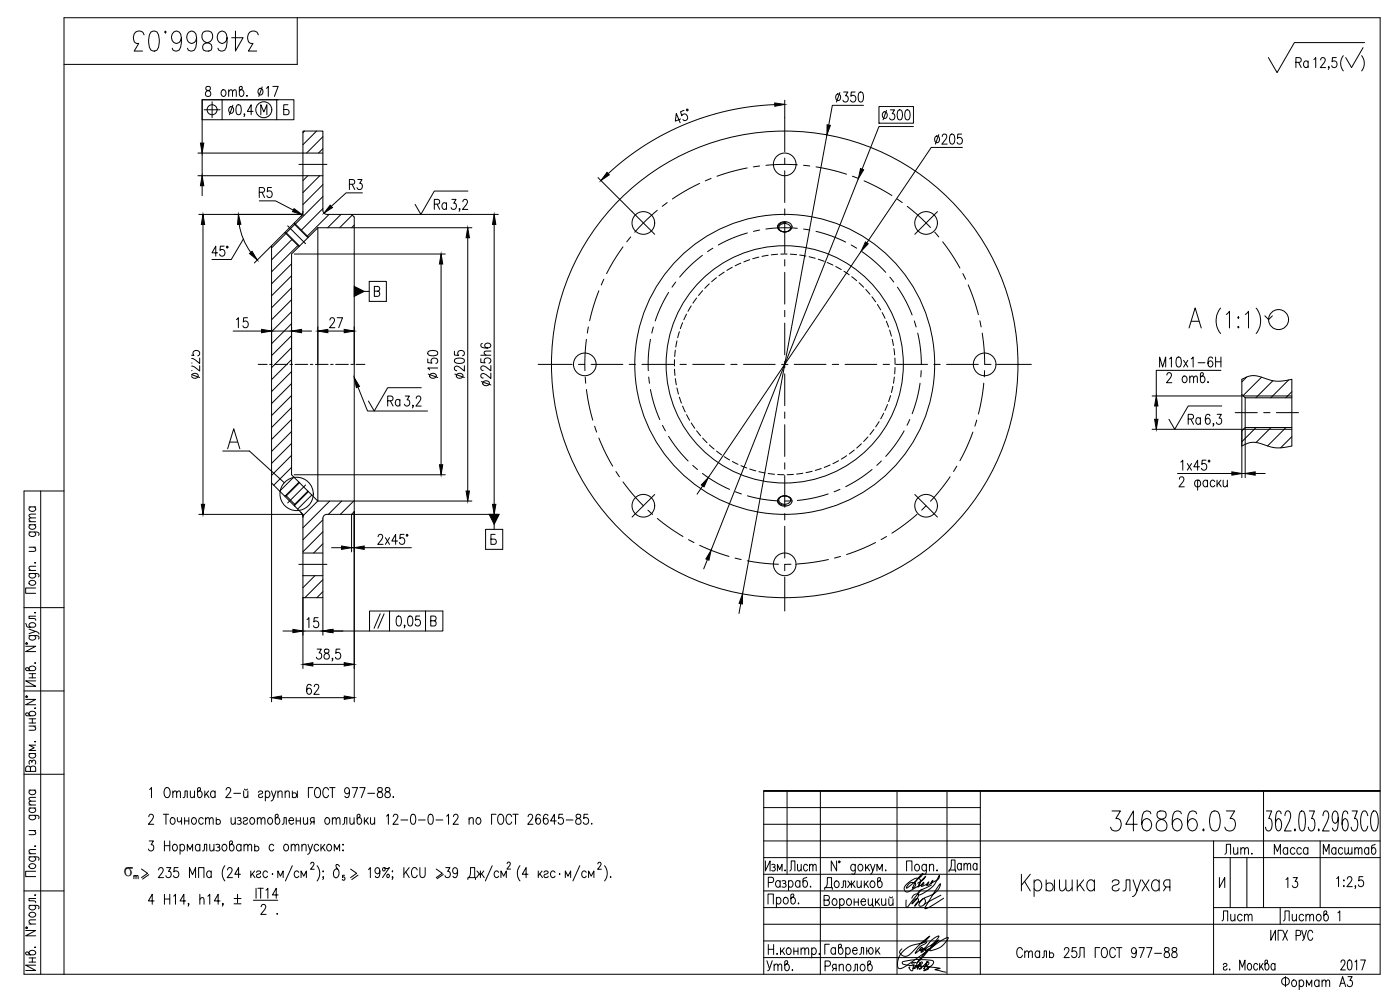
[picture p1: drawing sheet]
<svg xmlns="http://www.w3.org/2000/svg" width="420mm" height="297mm" viewBox="0 0 420 297" stroke-linecap="round" stroke-linejoin="round" font-family="sans-serif">
<defs><g id="words">
<g font-size="10.1">
<text x="39.2" y="16.6">346866.03</text>
<text x="332.3" y="250.5">346866.03</text>
</g>
<text font-size="8.4" x="401.5" y="22.6">( )</text>
<text font-size="7.1" x="284" y="262.8">Дата</text>
<g font-size="6.6">
<text x="388.1" y="21.5">Ra</text>
<text x="60.7" y="30.3">8 отв. 17</text>
<text x="129.5" y="64.2">Ra</text>
<text x="347.1" y="111.5">M10x1-6H</text>
<text x="132.6" y="114.7" transform="rotate(-90 132.6 114.7)">150</text>
<text x="140.8" y="114.7" transform="rotate(-90 140.8 114.7)">205</text>
<text x="349.2" y="116.1">2 отв.</text>
<text x="115.4" y="123.1">Ra</text>
<text x="365.8" y="277.6">Лист</text>
<text x="384.2" y="277.6">Листов</text>
<text x="304.1" y="288.6">Сталь 25Л ГОСТ 977-88</text>
</g>
<g font-size="6.2">
<text x="62.8" y="78">45°</text>
<text x="70.2" y="99.5">15</text>
<text x="98.1" y="99.5">27</text>
<text x="148.5" y="117.1" transform="rotate(-90 148.5 117.1)">225h6</text>
<text x="355.6" y="128.4">Ra</text>
<text x="91.4" y="189.4">15</text>
<text x="91" y="209.5">62</text>
<text x="366.5" y="257.5">Лит.</text>
<text x="381.7" y="257.5">Масса</text>
<text x="396.2" y="257.5">Масштаб</text>
<text x="236" y="262.5">Лист</text>
<text x="384.9" y="267.4">13</text>
<text x="77.3" y="275.5">2 .</text>
<text x="229.3" y="292.5">Утв.</text>
<text x="246.6" y="292.5">Ряполов</text>
<text x="401.5" y="292.1">2017</text>
</g>
<text font-size="5.9" x="37.2" y="263">s</text>
<text font-size="5.3" x="61" y="114.7" transform="rotate(-90 61 114.7)">225</text>
<text font-size="4" x="39.2" y="264.9">m</text>
<g font-size="2.6">
<text x="80.8" y="263.5">.</text>
<text x="166.9" y="263.5">.</text>
</g>
</g></defs>
<g fill="none" stroke="#000" stroke-width=".3">
<path d="M89.2 5.3v14h-70M396.3 18l.5-.7h.5l.4 .6-.3 .9-1.2 1.5h1.6M409.5 12.8h-21l-5.2 9-2.6-4.5M60.7 29.9h27.5v6h-27.5zM61.3 32.9h4.8M63.7 30.5v4.8M66.7 29.9v6M69 32.1a.65 .65 0 0 1 1 .3l.1 .7a.82 .82 0 0 1-.9 .9l-.2-.1a1.23 1.23 0 0 1 0-1.8zM69.9 31.6l-1 2.8M71.2 31.6l.5-.2a1.76 1.76 0 0 1 .6 2.5l-.2 .4-.6 .1a1.76 1.76 0 0 1-.6-2.4zM73.4 34.3h-.2h.2l-.2 .7M75.9 33.4h-1.7l1.2-2v3"/>
<path d="M78.3 34.4v-3l.9 2.2 .9-2.2v3M83.1 29.9v6M83.5 29.9h-22.8v13M86.4 31.4h-1.2v3h1a.81 .81 0 0 0 .6-.8 .81 .81 0 0 0-.6-.7h-1M91.4 39.3l-.5 .5M95 39.3l-4.1 4.1M204.3 35.7l-1.6 .6 .3-2.2 1.1 2.7M205.3 33.1l-1.1 .4 .4 1.3a.92 .92 0 0 1 1.2-.4 .92 .92 0 0 1 .5 1.1 .92 .92 0 0 1-1.1 .6l-.2-.2M206.1 32.7l.4 .2-.1 .4-.4-.2zM232.5 31.4a78 78 0 0 0-50 20.7M235.5 30.1v15.4M251.1 28.3a.97 .97 0 0 1 1.3 .7 .97 .97 0 0 1-.7 1.2 1.02 1.02 0 0 1-.9-.7 1.02 1.02 0 0 1 .3-1.2z"/>
<path d="M252.1 27.8l-1.1 2.8M253.2 27.6h1.3l-.7 1.2a.88 .88 0 0 1 .7 1.3 .88 .88 0 0 1-1.5-.1M256.6 27.6h-1.1l-.1 1.3a.92 .92 0 0 1 1.2 .1 .92 .92 0 0 1 0 1.2 .92 .92 0 0 1-1.2 .1l-.1-.3M257.9 27.8l.6-.2a1.77 1.77 0 0 1 .5 2.4l-.2 .5-.6 .1a1.77 1.77 0 0 1-.5-2.4zM259.1 31.6h-9.3l-1.1 5.9M263.8 32h10.3v5h-10.3zM265.1 33.7a.97 .97 0 0 1 1.3 .6 .97 .97 0 0 1-.7 1.2 1.03 1.03 0 0 1-.9-.7 1.03 1.03 0 0 1 .3-1.1zM266.1 33.1l-1.1 2.9M267.2 33h1.2l-.6 1.1a.88 .88 0 0 1 .7 1.4 .88 .88 0 0 1-1.5-.1M269.6 33.1l.6-.1a1.77 1.77 0 0 1 .5 2.4l-.2 .4-.6 .2a1.77 1.77 0 0 1-.5-2.5zM271.9 33.1l.5-.1a1.77 1.77 0 0 1 .6 2.4l-.2 .4-.6 .2a1.77 1.77 0 0 1-.5-2.5zM274.1 38h-10.3l-5.1 12.8"/>
<path d="M59.4 45.9h37.5M59.4 52.7h37.5M60.7 45.9v6.8M60.7 55.7v3M77.8 57.7l1.4-.1 .2-.5-.2-.7-1.4-.1v3M78.6 57.7l.8 1.6M81.5 56.3h-1.2l-.1 1.3a.92 .92 0 0 1 1.3 0 .92 .92 0 0 1 0 1.3 .92 .92 0 0 1-1.3 .1l-.1-.3M89.7 49.3h8.4M92.4 52.7l-1.5 1.5M96 52.7l-5.1 5.1M96.9 41l-4.9 4.9M96.9 44.6l-1.3 1.3"/>
<path d="M96.9 55.4l-6 6M96.9 59l-8.3 8.2M104.9 55.3l1.3-.1 .3-.5-.1-.5-.5-.3h-1v3M105.7 55.3l.8 1.6M107.4 53.9h1.2l-.6 1.1a.89 .89 0 0 1 .7 1.4 .89 .89 0 0 1-1.6-.1M108.8 57.9h-4.9l-4.5 4M140.4 57.3h-10.1l-4 7-1.7-3M179.5 53.3l17 17M210 55l-4.5 2.4-3.7 2.3M213.4 53.5l-1.7 .8M224.3 50.4l-4.1 .9-5 1.6M228 49.8l-1.9 .3"/>
<path d="M235.5 47.4v1.9M235.5 51.2v9.6M239.3 49.5l-5-.2-4.4 .3M241.2 49.6l1.8 .2M244.9 50.1l5.2 1 4 1.2M248.2 40.5l-25.3 137.7M255.8 52.9l1.8 .6M257.6 53.5l-44.2 111.6M259.3 54.3l4.1 1.9 4.3 2.5M269.2 59.7l1.6 1.1M280.8 41a.97 .97 0 0 1 1.3 .6 .97 .97 0 0 1-.7 1.2 1.02 1.02 0 0 1-1-.7 1.02 1.02 0 0 1 .4-1.1zM281.7 40.4l-1 2.8"/>
<path d="M282.8 41l.4-.8h.5l.4 .6-.3 1-1.1 1.4h1.6M285.3 40.4l.6-.2a1.77 1.77 0 0 1 .5 2.5l-.2 .4-.6 .1a1.77 1.77 0 0 1-.5-2.4zM288.6 40.2h-1.1l-.2 1.3a.92 .92 0 0 1 1.3 .1 .92 .92 0 0 1 0 1.3 .92 .92 0 0 1-1.3 .1l-.1-.3M288.8 44.2h-9.3l-19.4 28.7M59.7 64.3h31.2h-20.6M60.9 67.3v84M71.8 67.3a19.4 19.4 0 0 0 3.5 8.4M73 71.7l-3.6 6.2h-5.8M77.8 60.3h4.9l5.3 2.7M81.5 73.7v136.9M85.4 69.9h.5M85.6 69.9l4.1 4.1"/>
<path d="M85.8 70.1l-4.3 4.3M85.9 69.9l4 3.9M86.3 67.8l5.4 5.3M87.5 79.2l-6 6M87.6 71.9l-6.1 6.1M88.3 76.2h45.3M88.4 66.8v.5l-2.5 2.6M88.4 67.3l4 4M88.4 67l4.2 4.2M89.4 73.7l-7.9 7.9M90.3 64.9l-14 14M90.9 63.5l-.2 .8-.4 .6"/>
<path d="M90.9 63.5v-24.2h6v23.8a1.2 1.2 0 0 0 1.2 1.2h7.4l.8 .8v145.5M90.9 63.5v.8l-.6 .6M95.4 68.3l-7.9 7.9v66.2l7.9 7.9M95.4 68.3h46.2M95.4 68.3v82M96.9 62.6l-6.5 6.4M98.7 64.3l-6.5 6.5M102.3 64.3l-4 4M105.5 64.3h44.1M105.7 64.5l-3.8 3.8M106.3 67.5l-.8 .8M132.4 79.2v60.2"/>
<path d="M138 62.7h-.2h.2l-.2 .7M138.9 60.5l.5-.7h.4l.5 .6-.3 1-1.2 1.4h1.6M140.4 71.3v76M148.3 67.3v84M187 74.1l-2.8 4.2-2.1 3.8M189.3 71.1l-1.2 1.5M197.3 63.1l-3.2 2.8-3.6 3.8M200.2 60.8l-1.5 1.1M210.8 76.6a41.2 41.2 0 0 0-6.8 6.5M213.9 74.5l-1.6 1M222.3 78.9l-1.7 .9M224.3 69.9a40.3 40.3 0 0 0-8.7 3.6"/>
<path d="M225 77.9l-1.8 .7M227.7 77.1l-1.8 .5M228 69l-1.9 .4M230.5 76.6l-1.8 .3M233.4 76.3l-1.9 .2M233.6 67.3a2.42 2.42 0 0 1 4.1 .7 2.32 2.32 0 0 1-2.2 1.6 2.32 2.32 0 0 1-2.2-1.6zM234.1 67.6a1.97 1.97 0 0 1 3.2 .7 1.89 1.89 0 0 1-1.8 1.3 1.89 1.89 0 0 1-1.8-1.3zM235.5 62.7v1.9M235.5 66.5v9.5M235.5 77.9v1.9M235.9 66.8a1.71 1.71 0 0 0-2.3 1.8 2.36 2.36 0 0 0 3.7 .2M236.2 76.2h-1.9"/>
<path d="M237.2 76.3l1.9 .1M239.3 68.5a41.5 41.5 0 0 0-9.5 .2M240 76.5l1.9 .3M241.2 68.7l1.8 .3M242.8 77l1.9 .5M244.9 69.4a40.5 40.5 0 0 1 8.9 3.2M245.6 77.8l1.8 .6M248.2 78.8l1.8 .7M250.8 80l1.7 .9M255.5 73.5l1.6 1M258.5 75.3l-45.9 68M258.7 75.5a40.9 40.9 0 0 1 7.1 6.2"/>
<path d="M272.3 61.9l4.1 3.5 2.9 2.9M280.5 69.7l1.2 1.4M281.3 63.5l-6.8 6.8M282.9 72.6l2.7 3.7 2.5 4.1M70 99.3h8.5M81.5 99.3h6M87.5 82.7l-6 6M87.5 86.3l-6 6M87.5 89.9l-6 6M87.5 93.5l-6 6M87.5 97.1l-6 6M90.5 99.3h3"/>
<path d="M109.3 87.4h1.5M110.8 84.4h5.2v6h-5.2zM112.4 87.4h1a.81 .81 0 0 1 .6 .7 .81 .81 0 0 1-.6 .8h-1v-3h1l.4 .3 .2 .6-.6 .6M176.6 98.1l-.3 1.8M179.7 87.2l-1.4 4.1-1.3 4.9M181.2 83.8l-.8 1.7M196.1 98.1l-.5 1.8M200.6 87.8a41.3 41.3 0 0 0-4 8.5M202.8 84.6l-1.1 1.6M203.9 99.5l-.5 1.8M204.9 96.8l-.7 1.8M206 94.2l-.8 1.8"/>
<path d="M207.4 91.8l-.9 1.6M209.1 89.4l-1.1 1.6M210.9 87.2l-1.3 1.5M212.9 85.2l-1.4 1.3M215 83.3l-1.4 1.2M217.3 81.7l-1.5 1M219.8 80.2l-1.7 .9M235.5 81.7v9.5M235.5 93.1v1.9M235.5 97v9.5M253.3 81.4l1.6 1.1M255.6 83l1.5 1.2"/>
<path d="M257.8 84.9l1.4 1.3M259.8 86.9l1.3 1.4M261.7 89l1.1 1.6M263.3 91.4l1 1.6M264.8 93.8l.8 1.7M266 96.4l.7 1.8M267 99l.5 1.9M267 83.1l1.2 1.5M269.3 86.2a40.6 40.6 0 0 1 4.4 8.3M274.4 96.3l.5 1.8M275.4 99.9a41.1 41.1 0 0 1 1.1 9.4M289 82.1l.8 1.7"/>
<path d="M290.6 85.5l1.9 5.1 1.1 3.8M294.1 96.2l.3 1.9M294.8 99.9l.5 4.7 .2 4.7h1.9M356.8 98.4l1.9-6 1.8 6M357.5 96.4h2.3M366.3 92.4a6 6 0 0 0 0 7.7M368 94.3l1-.9v5M371.6 95.1l.2 .2-.2 .2-.1-.2zM371.6 97.9l.2 .3-.2 .2-.1-.2zM373.7 94.3l1-.9v5M377 92.4a6 6 0 0 1 0 7.7M379.6 94.8l1.1 1.1 1.2-1.1"/>
<path d="M77.5 109.3h2.7M80.9 109.3h.8M82.5 109.3h3.8M87 109.3h.8M87.5 100.7l-6 6M87.5 104.3l-6 6M87.5 107.9l-6 6M87.5 111.5l-6 6M87.5 115.1l-6 6M87.5 118.7l-6 6M88.6 109.3h3.8M93.1 109.3h.8"/>
<path d="M94.6 109.3h3.9M99.2 109.3h.8M100.7 109.3h3.9M105.3 109.3h.8M106.8 109.3h2.7M107.4 116.1l2.9 7.2h18M124.9 119.5l.5-.7h.4l.5 .6-.3 1-1.2 1.4h1.6M126.4 116.3h-10l-4.1 7-1.7-3M161.5 109.3h10.2M173.6 109.3h1.9M175.6 113.1l.2 1.9M176 101.8l-.4 5.1-.1 4.3"/>
<path d="M176 116.9l.7 4.3 1.2 4.9M177.4 109.3h9.5M188.8 109.3h1.9M192.6 109.3h9.6M194.7 113.1l.2 1.9M195.2 101.8a40.3 40.3 0 0 0-.6 9.4M195.2 116.9a41 41 0 0 0 2.8 9M202.4 107.9v1.9M202.4 110.8l.2 1.9M202.7 105.1l-.2 1.9M202.7 113.6l.3 1.9M203.2 102.3l-.4 1.8"/>
<path d="M203.2 116.4l.4 1.8M203.9 119.2l.6 1.8M204.1 109.3h1.9M207.9 109.3h9.5M219.3 109.3h1.9M223.1 109.3h9.6M234.6 109.3h1.9M235.5 108.4v1.9M235.5 112.2v9.5M238.4 109.3h9.5M249.8 109.3h1.9M253.6 109.3h9.5"/>
<path d="M265 109.3h1.9M267.3 118.7l-.6 1.8M267.8 101.8l.3 1.9M268 115.9l-.5 1.9M268.3 104.6l.2 1.9M268.4 113.1l-.3 1.9M268.6 107.4v1.9M268.6 110.3l-.1 1.9M268.8 109.3h9.6M276.1 115a40.2 40.2 0 0 1-2.4 9.1M276.5 111.2l-.2 1.9M280.3 109.3h1.9"/>
<path d="M284.1 109.3h9.5M295.2 115l-.4 3.8-1.2 5.4M295.5 111.2l-.1 1.9M299.3 109.3h10.2M345.8 118.8h41.9M366.4 111.1h-19.4v7.7M372.7 118.3l1 1.1M373.7 119.4v8.9l-1 1M373.7 119.4h14M374.1 113.1l-1.4 1.5M378.6 113.2l-5.5 5.5M382 114.2l-5.1 5.2"/>
<path d="M386.7 114l-5.3 5.4M387.7 117.5l-1.8 1.9M66.8 135.3h8l10.5 9.6M68.3 134.6l1.8-6 1.9 6M69 132.6h2.3M87.5 122.3l-6 6M87.5 125.9l-6 6M87.5 129.5l-6 6M87.5 133l-6 6M87.5 136.6l-6 6M124 121.7h-.2h.2l-.2 .7M178.5 127.9l.6 1.8"/>
<path d="M179.7 131.4l2.2 4.8 2 3.7M198.8 127.6l.9 1.7M200.7 130.9a40.2 40.2 0 0 0 5.8 7.4M204.9 121.8l.7 1.8M206 124.4l1 1.7M207.5 126.9l1 1.6M207.9 139.6l1.4 1.3M209.1 129.3l1.1 1.4M210.9 131.5l1.3 1.3M212.9 133.5l1.4 1.2M215 135.3l1.6 1.2M217.3 137l1.7 1"/>
<path d="M219.8 138.5l1.7 .8M222.4 139.7l1.7 .7M235.5 123.6v1.9M235.5 127.4v9.6M235.5 138.9v1.9M249.1 139.5l-1.7 .7M251.7 138.2l-1.7 .9M254.1 136.7l-1.6 1.1M256.4 135l-1.5 1.2M258.5 133.1l-1.4 1.3M260.5 131.1l-1.3 1.4M262.3 128.9l-1.2 1.5"/>
<path d="M263.8 126.5l-1 1.6M264.5 138.3l-1.4 1.3M265.2 124l-.9 1.7M266.4 121.4l-.8 1.7M271.3 129.3a40.6 40.6 0 0 1-5.5 7.6M273 125.9l-.8 1.7M287.2 139.9l-1 1.6M292 129.6l-1.8 4.4-2.1 4.2M293.1 126.1l-.5 1.8M345.8 128.8h41.9M347 121.8v4M354.4 138.6l.6-.5v3"/>
<path d="M356.3 139.1l1.3 2M357.6 139.1l-1.3 2M361.9 138.1h-1.1l-.1 1.3a.92 .92 0 0 1 1.2 0 .92 .92 0 0 1 0 1.3 .92 .92 0 0 1-1.2 .1l-.1-.3M364.3 127.2h-.3h.3l-.3 .7M365.3 124.3h1.2l-.6 1.2a.89 .89 0 0 1 .7 1.3 .89 .89 0 0 1-1.5-.1M366.7 121.8h-10.1l-4 7-1.8-3M370.7 123.8h6.6M372.7 133.8l1.8-.8 1.4-.3 1.7 .2 4.9 1.4h2.4l2.8-.5v-20l-2.8 .5h-2.2l-6.3-1.6-1.7 .2-2 .9v29.5M377 128.3l-4.3 4.2M379.2 123.8h1.9M381.5 128.3l-4.5 4.5M383.1 123.8h6.6"/>
<path d="M386 128.3l-5.6 5.5M387.7 131l-3.4 3.4M387.7 128.3h-14v15M8.7 159.6l2.7 .1 .3 .4-.1 .5M8.7 157.4h2M8.7 156.5h2M8.7 152.1h2M9.1 159.6l-.3 .2a.64 .64 0 0 0 .3 1.1 .91 .91 0 0 0 1.1 0 .91 .91 0 0 0 .4-1.1l-.3-.2M9.1 157.4a.67 .67 0 0 0-.4 .7 .67 .67 0 0 0 .4 .6 .85 .85 0 0 0 1.3 0 .85 .85 0 0 0-.1-1.3M9.1 152.1a.66 .66 0 0 0-.4 .6 .66 .66 0 0 0 .4 .6 .85 .85 0 0 0 1.3 0 .85 .85 0 0 0-.1-1.2M10.7 155.4l-1.9 .1-.1 .5 .6 .5M10.7 154.2l-1.9 .2-.1 .4 .6 .6"/>
<path d="M12.2 147.3v145M19.2 147.3h-12v145h407v-287h-395v287M81.5 144.9l8.8 8.8M85.4 148.8h.5M85.9 148.8l2.5 2.5v.6M87.5 140.2l-5.4 5.4M88.2 143.1l-4.3 4.3M88.3 142.4h45.3M89.7 144.7l-4.1 4.1M89.9 144.8l-4 4M90.3 153.7l.6 .6v.9l-.2-.8zM91.7 145.5l-5.4 5.4"/>
<path d="M92.4 147.3l-4 4M92.6 147.5l-4.2 4.1M93.6 148.5l-4.3 4.3M95.4 150.3l-4.5 4.5M95.4 150.3h46.2M96.9 156l-6 6M96.9 159.6l-6 6M99 150.3l-8.1 8.1M102.5 150.3l-4 4M106.1 150.3l-4 4M106.3 153.5l-.8 .8h-7.4a1.2 1.2 0 0 0-1.2 1.2v23.8h-6v-25h-31.2M145.7 158.8h5.2v6h-5.2z"/>
<path d="M148.3 157.3v1.5M149.6 154.3h-44.1v11.3M184.9 141.5l1 1.6M187 144.6l2.7 3.5 3.4 3.7M194.4 153.1l1.4 1.2M196.5 148.4l-6.8 6.7M197.3 155.6l4.2 3.1 3.5 2.3M210.8 142a41.5 41.5 0 0 0 8.2 4.8M210.9 145.8l-1.7 2.5M220.7 147.6l1.8 .6M224.3 148.8a40.5 40.5 0 0 0 9.3 1.5M225 140.7l1.8 .6"/>
<path d="M227.8 141.5l1.8 .4M230.5 142.1l1.9 .2M233.4 142.4h1.9M233.6 149.6a2.42 2.42 0 0 1 4.1 .7 2.32 2.32 0 0 1-2.2 1.6 2.32 2.32 0 0 1-2.2-1.6zM234.1 149.3a1.97 1.97 0 0 1 3.2 .7 1.89 1.89 0 0 1-1.8 1.3 1.89 1.89 0 0 1-1.8-1.3zM235.5 142.7v9.5M235.5 154.1v1.9M235.5 157.9v9.5M237.3 149.6a2.23 2.23 0 0 0-3.8 .6 1.87 1.87 0 0 0 2.4 1.4M237.4 150.3h-1.9M238.1 142.3l-1.9 .1M241 142l-1.9 .2"/>
<path d="M243.7 141.4l-1.8 .4M246.5 140.6l-1.8 .5M248.5 148.2a39.8 39.8 0 0 1-9.2 2M252.1 146.8l-1.8 .7M261.7 140.9a41 41 0 0 1-7.9 5.1M274.5 148.4l6.8 6.7M275.2 154.3l-3.7 3-3.8 2.7M277.9 151.7l-1.3 1.4M285.1 143l-2.3 3.2-3.5 4.2M353.4 142.1h16.3M353.9 143.8l.5-.7 .7 .1 .2 .4-.3 1-1.2 1.5h1.6M358.8 144.2h1.2a1.17 1.17 0 0 1-.2 1.9h-.7l-.5-.5a1.27 1.27 0 0 1 .2-1.4z"/>
<path d="M359.4 144.1v3M360 140.1h-1.7l1.1-2v3M362.4 144.5a.66 .66 0 0 0-.6-.5 .66 .66 0 0 0-.7 .5 .85 .85 0 0 0 .1 1.2 .85 .85 0 0 0 1.2-.1M362.4 144.1v2M364.6 144.5a.66 .66 0 0 0-.7-.5 .66 .66 0 0 0-.6 .5l-.1 .7a.8 .8 0 0 0 .9 .9l.5-.5M365.3 144.1v2M365.7 144.9l.8 1.2M366.4 144.1l-1.1 1.4M367.1 144.1l.1 1.8 .6 .2 .5-.6M368.3 144.1v2M372.7 142.1h1M376.7 142.1h3"/>
<path d="M8.7 172.1l2.7 .1 .3 .3-.1 .6M8.7 171.2h2M8.7 164.2h2M8.8 174.5a.95 .95 0 0 1 1.3-.4 .95 .95 0 0 1 .5 1.2 .95 .95 0 0 1-1.3 .3 .95 .95 0 0 1-.5-1.1zM9.1 172.1l-.3 .2a.64 .64 0 0 0 .3 1 .91 .91 0 0 0 1.1 .1 .91 .91 0 0 0 .4-1.1l-.3-.2M10.1 164.2l.6 .6-.1 .5-1.9 .1M10.4 168.9h.3zM10.7 176.4h-3v1.6h3M10.7 169.9l-1.9 .1-.1 .6 .6 .6M89.7 169.3h8.4M90.9 172.7h6M90.9 165.9h6"/>
<path d="M90.9 179.3v21.3M90.9 172.7h.1M94.5 172.7l-3.6 3.6M96.9 179.3v11.3M96.9 163.1l-2.8 2.8M96.9 173.9l-5.4 5.4M96.9 177.5l-1.8 1.8M99.5 164.3h3M105.5 164.3h.8M109.3 164.3h14.2M113.5 161l.4-.7 .7 .2 .3 .4-.4 1-1.1 1.4h1.6M115.7 161.3l1.2 2"/>
<path d="M116.9 161.3l-1.2 2M119.3 162.3h-1.7l1.1-2v3M121.3 160.3h-1.2l-.1 1.3a.92 .92 0 0 1 1.2 .1 .92 .92 0 0 1 0 1.3 .92 .92 0 0 1-1.2 0l-.1-.2M122 160.4h.3v.4h-.3zM148.6 160.3h-1.3v3h1.1a.81 .81 0 0 0 .6-.8 .81 .81 0 0 0-.6-.7h-1.1M206.6 161.9l1.7 .9M210 163.6l4.1 1.8 4.7 1.5M212.3 167.9l-1.1 2.8M220.6 167.4l1.8 .5M224.3 168.3l5.3 .7 4 .3M235.5 173.2v10.1M237.4 169.3h-1.9v1.9"/>
<path d="M248.6 167.9l-4.8 .8-4.5 .5M252.3 166.9l-1.9 .5M262.8 162.8l-3.7 1.7-5 1.9M266.1 161l-1.7 .9M7.2 182.3h12M7.7 193.9h3l-3 1.6h3M7.7 187l.3 .8 .4 .4h1.7l.5-.2a.95 .95 0 0 0-.5-1.2 .95 .95 0 0 0-1.3 .4 .64 .64 0 0 0 .3 1M7.8 192.9h.4v.4h-.4zM8.7 190.7l2.7 .1a.59 .59 0 0 1 .2 .9M8.7 188.8l2 .6-2 .7M9.1 190.7l-.1 .1a.59 .59 0 0 0-.2 .9 .95 .95 0 0 0 1.3 .4 .95 .95 0 0 0 .5-1.2l-.3-.2M10.4 198.9h.3z"/>
<path d="M10.4 183.9h.3zM10.7 189.4l.6 .3 .4 .5M10.7 184.9h-2v.7l1.9 .1 .1 .4M84.9 189.3h3M93.9 199.3h9.4M95.2 194.8h1.2l-.7 1.1a.88 .88 0 0 1 .8 1.4 .88 .88 0 0 1-1.5-.1M96.9 189.3h36v-6h-22v6M97.5 194.9a.67 .67 0 0 0 .2 1 .94 .94 0 0 1 1.1 .9 .94 .94 0 0 1-1 1 .98 .98 0 0 1-.5-1.2 .98 .98 0 0 1 1.1-.7 .61 .61 0 0 0 .3-.6 .61 .61 0 0 0-.4-.5zM99.9 197.6h-.3h.3l-.3 .7M99.9 189.3h3M102 194.8h-1.1l-.1 1.2a.92 .92 0 0 1 1.2 .1 .92 .92 0 0 1 0 1.3 .92 .92 0 0 1-1.2 .1l-.1-.3M114.1 184.2l-1.8 4.3"/>
<path d="M115.3 184.2l-1.9 4.3M116.9 183.3v6M119.2 185l.6-.2a1.76 1.76 0 0 1 .6 2.5l-.3 .4-.5 .1a1.76 1.76 0 0 1-.6-2.4zM121.5 187.7h-.2h.2l-.2 .7M122.7 185l.5-.2a1.76 1.76 0 0 1 .6 2.5l-.2 .4-.6 .1a1.76 1.76 0 0 1-.6-2.4zM126 184.8h-1.2l-.1 1.3a.92 .92 0 0 1 1.3 .1 .92 .92 0 0 1 0 1.3 .92 .92 0 0 1-1.3 0l-.1-.2M127.7 183.3v6M129.3 186.3h1a.81 .81 0 0 1 .6 .7 .81 .81 0 0 1-.6 .8h-1v-3h1l.5 .3 .1 .6-.6 .6M222.3 181.1l-.5 3M7.2 207.3h12M7.7 209.9h3l-3 1.6h3M7.8 208.9h.4v.3h-.4z"/>
<path d="M8.7 200.8a1 1 0 0 1 1-1 1 1 0 0 1 1 1l-.6 .4h-2.1l-.3-.7 .4-.2 .3 .1 .7 .8M8.7 214.3a1 1 0 0 1 1-.9 1 1 0 0 1 1 .9l-.6 .5h-2.1l-.3-.7 .4-.2 .3 .1 .7 .8M8.7 202.1h2M8.7 203.4h2M8.7 217.9h2M8.7 215.7h2M8.7 216.9h2M9.7 202.1v1.3M9.7 215.7v1.2M10.1 217.9l.6 .5-.1 .6-1.9 .1M10.4 212.5h.3zM10.7 204.3h-3l3 1.6h-3"/>
<path d="M84.5 209.3h18.8M7.2 232.3h12M8.7 237.1h2M8.7 226.1h2M9.1 237.1a.67 .67 0 0 0-.4 .6 .67 .67 0 0 0 .4 .6 .85 .85 0 0 0 1.3 0 .85 .85 0 0 0-.1-1.2M9.1 230.4a.73 .73 0 0 0-.7-.6 .73 .73 0 0 0-.7 .6v1.1h3v-1.1a.82 .82 0 0 0-.8-.6 .82 .82 0 0 0-.8 .6v1.1M9.1 226.1a.67 .67 0 0 0-.4 .6 .67 .67 0 0 0 .4 .6 .85 .85 0 0 0 1.3 0 .85 .85 0 0 0-.1-1.2M9.6 228.5l.5-.5 .5 .2v1.1M9.6 228.8l-.2-.6-.3-.1a.73 .73 0 0 0-.3 1.2M10.4 222.5h.3zM10.7 239.2l-1.9 .2-.1 .4 .6 .6M10.7 223.6h-2l1.6 .8-1.6 .8h2"/>
<path d="M44.9 236.9l.6-.6v3M49.7 236.5l.2-.2a1.43 1.43 0 0 1 1 2.3 .89 .89 0 0 1-1 .7 .89 .89 0 0 1-.7-1.1v-.7zM51.9 237.9l.5-.6 .5 .2 .1 1.8M51.9 237.3v2M53 237.9l.6-.6 .4 .2 .2 1.8M54.9 239.3l.5-.1 .1-1.9h.7v2M57.1 237.3l.1 1.9 .6 .1 .6-.6M58.4 237.3v2M59.8 237.3a1 1 0 0 1 .9 1 1 1 0 0 1-.9 1l-.5-.6v-2.1l.7-.3 .2 .4-.1 .3-.8 .7M61.5 237.3v2M61.9 238.2l.8 1.1M62.6 237.3l-1.1 1.4"/>
<path d="M64.5 237.7a.67 .67 0 0 0-.6-.4 .67 .67 0 0 0-.6 .4 .85 .85 0 0 0 0 1.3 .85 .85 0 0 0 1.2-.1M64.5 237.3v2M67.9 237l.4-.7h.5l.4 .6-.3 1-1.1 1.4h1.6M70.1 238h2.1M73.1 237.3l.1 1.9 .6 .1 .6-.6M73.4 236.7l.1 .2a.48 .48 0 0 0 .8-.2M74.4 237.3v2M77.6 237.7a.67 .67 0 0 1 .6-.4 .67 .67 0 0 1 .6 .4l-.3 .5-.6 .1a.55 .55 0 0 0-.2 .9 .71 .71 0 0 0 1.1-.3M79.6 237.7a.66 .66 0 0 1 .7-.4 .66 .66 0 0 1 .6 .4 .91 .91 0 0 1 0 1.1 .91 .91 0 0 1-1 .4l-.3-.3M79.6 237.3v3M81.5 237.3l.6 2 .7-2M82.1 239.3l-.2 .6-.5 .4"/>
<path d="M83.4 237.9l.6-.6 .6 .2 .1 1.8M83.4 237.3v2M85.6 237.9l.5-.6 .6 .2 .1 1.8M85.6 237.3v2M87.7 238.2a.73 .73 0 0 1 1.2 0 .73 .73 0 0 1-.3 1.1h-.5l-.4-.3M87.7 237.3v2M89.2 237.3v2M93.9 236.3h-1.3v3M94.8 236.5l.3-.2a1.43 1.43 0 0 1 1 2.3 .89 .89 0 0 1-1.1 .7 .89 .89 0 0 1-.6-1.1l.1-1.2zM98.6 237a.89 .89 0 0 0-1.1-.7 .89 .89 0 0 0-.6 1.2v.7a.89 .89 0 0 0 .6 1.1 .89 .89 0 0 0 1.1-.7M99 236.3h1.6M99.7 236.3v3"/>
<path d="M104.9 237.3a.81 .81 0 0 1-.8 .9 .89 .89 0 0 1-.7-1.1 .89 .89 0 0 1 1.2-.6 2.56 2.56 0 0 1 0 2.7l-.6 .1-.5-.4M105.7 236.3h1.6l-1.1 3M108 236.3h1.6l-1.2 3M110.4 238h2M113.5 236.5a.66 .66 0 0 0 .2 1 .94 .94 0 0 1 1.1 .8 .94 .94 0 0 1-1 1 .98 .98 0 0 1-.5-1.2 .98 .98 0 0 1 1.1-.6 .6 .6 0 0 0 .3-.7 .6 .6 0 0 0-.4-.5zM115.7 236.5a.66 .66 0 0 0 .3 1 .94 .94 0 0 1 1.1 .8 .94 .94 0 0 1-1 1 .98 .98 0 0 1-.5-1.2 .98 .98 0 0 1 1.1-.6 .6 .6 0 0 0 .3-.7 .6 .6 0 0 0-.4-.5zM118 239v.3zM229.2 237.3h185h-185M229.2 237.3v55M236.2 237.3v25M246.2 237.3v55M269.2 237.3v55"/>
<path d="M284.2 237.3v55M294.2 237.3v55M379.2 237.3v35M8.7 257.1l2.7 .1a.59 .59 0 0 1 .2 .9M8.7 244.6l2.7 .1a.59 .59 0 0 1 .2 .9M8.7 256.2h2M8.7 249.2h2M8.7 242.4h2M8.7 241.5h2M8.8 259.5a.95 .95 0 0 1 1.3-.4 .95 .95 0 0 1 .5 1.2 .95 .95 0 0 1-1.3 .3 .95 .95 0 0 1-.5-1.1zM9.1 257.1l-.1 .1a.59 .59 0 0 0-.2 .9 .95 .95 0 0 0 1.3 .4 .95 .95 0 0 0 .5-1.2l-.3-.2M9.1 244.6l-.1 .1a.59 .59 0 0 0-.2 .9 .95 .95 0 0 0 1.3 .4 .95 .95 0 0 0 .5-1.2l-.3-.2"/>
<path d="M9.1 242.4a.67 .67 0 0 0-.4 .7 .67 .67 0 0 0 .4 .6 .85 .85 0 0 0 1.3 0 .85 .85 0 0 0-.1-1.3M10.1 249.2l.6 .6-.1 .5-1.9 .1M10.4 253.9h.3zM10.7 254.9l-1.9 .1-.1 .6 .6 .6M10.7 240.4l-1.9 .1-.1 .5 .6 .5M44.7 245l.4-.7h.5l.4 .6-.3 1-1.2 1.4h1.7M44.8 252.3h1.2l-.7 1.2a.89 .89 0 0 1 .8 1.3 .89 .89 0 0 1-1.6-.1M49 244.3h1.6M49.4 252.3v3M49.4 253.7h1.5M49.8 244.3v3M50.9 252.3v3"/>
<path d="M51.4 245.5a.65 .65 0 0 1 1 .2l.1 .8a.82 .82 0 0 1-.9 .8l-.2-.1a1.23 1.23 0 0 1 0-1.7zM52.1 253.5a.64 .64 0 0 1 1 .2 .91 .91 0 0 1 0 1.1 .91 .91 0 0 1-1 .4 1.23 1.23 0 0 1 0-1.7zM53.2 245.3l.2 1.2 .2 .1 .6-.1 .3-.5M54 253.7a.67 .67 0 0 1 .7-.4 .67 .67 0 0 1 .6 .4l.1 .8a.82 .82 0 0 1-.9 .8l-.5-.4M54 253.3v3M54.5 245.3v2M55.4 246.3h1.3M55.4 245.3v2M56.2 255.3v-2l.8 1.6 .8-1.6v2M56.7 245.3v2M57.8 245.5a.64 .64 0 0 1 1 .2 .91 .91 0 0 1 .1 1.1 .91 .91 0 0 1-1.1 .4 1.23 1.23 0 0 1 0-1.7zM60 253.7a.67 .67 0 0 0-.7-.4 .67 .67 0 0 0-.6 .4 .85 .85 0 0 0 .1 1.3 .85 .85 0 0 0 1.2-.1"/>
<path d="M60 253.3v2M60.8 255.3l.4-.1 .2-1.9h.6v2M61 245.7a.66 .66 0 0 0-.6-.4 .66 .66 0 0 0-.6 .4 .91 .91 0 0 0-.1 1.1 .91 .91 0 0 0 1.1 .4l.2-.3M61.7 245.9l.6-.6 .4 .2 .1 1.8M61.7 245.3v2M62.8 245.9l.6-.6 .5 .2 .1 1.8M62.9 253.3l.2 1.9 .5 .1 .6-.6M64.2 253.3v2M64.8 253.5a.73 .73 0 0 1 1.1 .2l-.3 .5h-.4M64.9 246.2a.73 .73 0 0 1 1.2 0 .73 .73 0 0 1-.4 1.1h-.5l-.3-.3M64.9 245.3v2M65.6 254.2l.3 .3v.5l-.3 .3-.8-.1"/>
<path d="M67 253.5a.64 .64 0 0 1 1 .2 .91 .91 0 0 1 0 1.1 .91 .91 0 0 1-1 .4l-.4-.7zM67.5 259.7a3.6 3.6 0 0 0 0 4.6M69.4 245.3l.1 1.9 .5 .1 .6-.6M69.4 253.3a1 1 0 0 1 .9 1 1 1 0 0 1-.9 1l-.5-.6v-2.1l.7-.3 .2 .4-.1 .3-.8 .7M70.6 245.3v2M71.2 245.5a.73 .73 0 0 1 1.1 .2l-.3 .5h-.4M72 246.2l.3 .3v.5l-.3 .3-.8-.1M72.3 253.7a.67 .67 0 0 0-.6-.4 .67 .67 0 0 0-.6 .4 .85 .85 0 0 0 0 1.3 .85 .85 0 0 0 1.2-.1M72.3 253.3v2M73 245.7a.67 .67 0 0 1 .6-.4 .67 .67 0 0 1 .7 .4l-.4 .5-.5 .1a.55 .55 0 0 0-.3 .9 .71 .71 0 0 0 1.2-.3M73.2 253.9l.6-.6 .5 .2 .1 1.8M73.2 253.3v2"/>
<path d="M74.4 253.9l.6-.6 .4 .2 .1 1.8M75.3 245.5a.64 .64 0 0 1 1 .2 .91 .91 0 0 1 0 1.1 .91 .91 0 0 1-1 .4 1.23 1.23 0 0 1 0-1.7zM76.4 254.2a.73 .73 0 0 1 1.2 0 .73 .73 0 0 1-.4 1.1h-.4l-.4-.3M76.4 253.3v2M77.2 245.9l.6-.6 .5 .2 .1 1.8M77.2 245.3v2M78.4 245.9l.6-.6 .4 .2 .1 1.8M80.7 245.5a.64 .64 0 0 1 1 .2 .91 .91 0 0 1 0 1.1 .91 .91 0 0 1-1 .4 1.2 1.2 0 0 1 0-1.7zM82.1 253.7a.67 .67 0 0 0-.6-.4 .67 .67 0 0 0-.6 .4l-.1 .8a.82 .82 0 0 0 .9 .8l.4-.4M83.1 245.3a1 1 0 0 1 .9 1 1 1 0 0 1-.9 1l-.5-.6v-2.1l.7-.3 .2 .4-.1 .3-.8 .7M84.7 247.3l.4-.1 .1-1.9h.7v2M85.5 253.5a.65 .65 0 0 1 1 .2l.1 .8a.82 .82 0 0 1-.9 .8l-.2-.1a1.23 1.23 0 0 1 0-1.7z"/>
<path d="M86.7 246.2h1.4l-.2-.7a.64 .64 0 0 0-1.1 .2 .91 .91 0 0 0 0 1.1 .91 .91 0 0 0 1.1 .4l.2-.3M87.4 253.9l.6-.6 .4 .2 .2 1.8M87.4 253.3v2M87.7 259.7l-2 4.6M88.6 253.9l.5-.6 .5 .2 .1 1.8M88.9 246.3h1.2M88.9 245.3v2M90.1 245.3v2M90.6 253.9l.6-.6 .5 .2 .2 1.8M90.6 253.3v2M91.1 245.3l.1 1.9 .5 .1 .6-.6M92.3 245.3v2"/>
<path d="M92.4 253.3l.7 2 .7-2M93.1 255.3l-.4 .9-.4 .1M93.3 259.2l.3-.5h.3l.3 .4-.2 .7-.8 1h1.1M93.6 246.6l-.5 .7M94.3 246.6l-1-.1-.2-.5 .2-.5 1-.2v2M95.2 259.7a3.6 3.6 0 0 1 0 4.6M95.6 253.7a.66 .66 0 0 0-.6-.4 .66 .66 0 0 0-.6 .4 .91 .91 0 0 0 0 1.1 .91 .91 0 0 0 1 .4l.2-.3M96.3 253.3v2M96.8 254.2l.8 1.1M97.5 253.3l-1.2 1.4M97.8 245.5a.64 .64 0 0 1 1 .2 .91 .91 0 0 1 .1 1.1 .91 .91 0 0 1-1.1 .4 1.2 1.2 0 0 1 0-1.7zM98.4 253.5a.64 .64 0 0 1 1 .2 .91 .91 0 0 1 0 1.1 .91 .91 0 0 1-1 .4 1.2 1.2 0 0 1 0-1.7z"/>
<path d="M99.7 245.9l.6-.6 .5 .2 .1 1.8M99.7 245.3v2M100.3 255.3v-2l.8 1.6 .8-1.6v2M100.9 245.9l.6-.6 .4 .2 .1 1.8M101.9 259.9l-.3-.3-.6-.2a1.22 1.22 0 0 0 .6 1.7 1.45 1.45 0 0 1-.9 2.3 1.47 1.47 0 0 1-.6-1.6 1.47 1.47 0 0 1 1.2-1.1M102.8 247.3l.5-.1 .1-1.9h.7v2M103 253.3v.3zM103 255v.3zM105 245.3l.1 1.9 .6 .1 .6-.6M106.3 245.3v2M107.6 245.3a1 1 0 0 1 1 1 1 1 0 0 1-1 1l-.4-.6v-2.1l.7-.3 .2 .4-.1 .3-.8 .7M109.3 245.3v2"/>
<path d="M109.8 246.2l.8 1.1M110.5 245.3l-1.2 1.4M111.2 245.3l.1 1.9 .6 .1 .5-.6M112.4 245.3v2M116 244.9l.6-.6v3M118 245l.5-.7h.4l.5 .6-.3 1-1.2 1.4h1.6M120.3 246h2.1M123.5 244.5l.6-.2a1.77 1.77 0 0 1 .6 2.4l-.3 .5-.5 .1a1.77 1.77 0 0 1-.6-2.4zM125.6 246h2M128.8 244.5l.5-.2a1.96 1.96 0 0 1 0 3h-.2a1.77 1.77 0 0 1-.6-2.4zM130.8 246h2.1M134 244.9l.6-.6v3"/>
<path d="M136.1 245l.4-.7h.5l.5 .6-.4 1-1.1 1.4h1.6M140.8 245.9l.6-.6 .5 .2 .1 1.8M140.8 245.3v2M143.2 245.5a.64 .64 0 0 1 1 .2 .91 .91 0 0 1 0 1.1 .91 .91 0 0 1-1 .4 1.2 1.2 0 0 1 0-1.7zM147.7 259.7l-2 4.6M148.9 244.3h-1.4v3M149.8 244.5l.2-.2a1.43 1.43 0 0 1 1.1 2.3 .89 .89 0 0 1-1.1 .7 .89 .89 0 0 1-.6-1.1l.1-1.2zM152.2 259.2l.3-.5h.3l.4 .4-.3 .7-.8 1h1.1M153.6 245a.89 .89 0 0 0-1.1-.7 .89 .89 0 0 0-.6 1.2v.7a.89 .89 0 0 0 .6 1.1 .89 .89 0 0 0 1.1-.7M153.9 244.3h1.6M154.7 244.3v3M156.1 259.7a3.6 3.6 0 0 0 0 4.6"/>
<path d="M158.5 245l.5-.7h.4l.5 .6-.4 1-1.1 1.4h1.6M162.1 244.7l-.1-.2-.5-.2a1.62 1.62 0 0 0-.7 2l.1 .6a.67 .67 0 0 0 .6 .4 .67 .67 0 0 0 .6-.4l.2-.4a.89 .89 0 0 0-.8-1l-.6 .4-.1 .4M164.4 244.7l-.1-.2-.6-.2a2.21 2.21 0 0 0-.3 2.9 .65 .65 0 0 0 1-.3l.1-.4a.89 .89 0 0 0-.8-1l-.5 .4-.1 .4M167 246.3h-1.8l1.2-2v3M168.9 244.3h-1.2l-.1 1.3a.92 .92 0 0 1 1.3 .1 .92 .92 0 0 1 0 1.2 .92 .92 0 0 1-1.3 .1l-.1-.3M169.9 246h2.1M173 244.5a.66 .66 0 0 0 .2 1 .94 .94 0 0 1 1.2 .8 .94 .94 0 0 1-1.1 1 .98 .98 0 0 1-.5-1.2 .98 .98 0 0 1 1.1-.6 .6 .6 0 0 0 .4-.7 .6 .6 0 0 0-.5-.5zM174 259.7l-2.1 4.6M176.4 244.3h-1.1l-.1 1.3a.92 .92 0 0 1 1.2 .1 .92 .92 0 0 1 0 1.2 .92 .92 0 0 1-1.2 .1l-.1-.3M177.6 247v.3zM179.4 259.2l.3-.5h.4l.3 .4-.3 .7-.7 1h1.1M181.4 259.7a3.6 3.6 0 0 1 0 4.6"/>
<path d="M229.2 252.3h185M229.2 247.3h65M229.2 257.3h65M229.2 242.3h65M229.7 258.3v3l1.4-3v3M231.6 259.5a.6 .6 0 0 1 1 .2l-.3 .5h-.3M251.1 258.3v3l-1.6-3v3M251.7 258.4h.3v.4h-.3zM256.7 259.7l-.3-.2a.64 .64 0 0 0-1 .2 .91 .91 0 0 0 0 1.1 .91 .91 0 0 0 1 .4l.3-.3M256.7 259.3l-.1 2.7-.4 .3-.5-.1M257.8 259.5a.64 .64 0 0 1 1 .2 .91 .91 0 0 1 .1 1.1 .91 .91 0 0 1-1.1 .4 1.2 1.2 0 0 1 0-1.7zM259.8 259.3v2"/>
<path d="M260.9 259.3l-1.1 1.4M261.2 259.3l.7 2 .7-2M274.8 259.5a.64 .64 0 0 1 1 .2 .91 .91 0 0 1 .1 1.1 .91 .91 0 0 1-1.1 .4l-.3-.7zM278 259.7l-.1-.1a.59 .59 0 0 0-.9-.1 .95 .95 0 0 0-.4 1.2 .95 .95 0 0 0 1.2 .5l.2-.3M278 259.3l-.1 2.7a.59 .59 0 0 1-.9 .2M278.9 259.9l.6-.6 .6 .2 .1 1.8M278.9 259.3v2M364.2 257.3h50M364.2 252.3v40M369.2 257.3v15M374.2 257.3v15M380.1 243.3h1.5l-.8 2.3h.4a2.76 2.76 0 0 1-.3 3.7l-.8-.3-.3-.8"/>
<path d="M384.5 244.2l-.2-.6-.4-.3-.7 .3a8.7 8.7 0 0 0 0 5.4l.6 .3a2.43 2.43 0 0 0 0-3.7l-.6 .3-.4 1.4M385.6 244.7l.3-1.1 .3-.3h.6a2.53 2.53 0 0 1 .1 3.2l-1.4 2.8h2M388.6 248.7v.6zM390.2 243.6l.4-.3 .7 .3a8.5 8.5 0 0 1 0 5.4l-.4 .3-.7-.3a8.7 8.7 0 0 1 0-5.4zM392.9 243.3h1.6l-.9 2.3h.5a2.76 2.76 0 0 1-.3 3.7l-.9-.3-.3-.8M395.8 248.7v.6zM396.2 252.3v20M397.1 244.7l.2-1.1 .3-.3h.6a2.53 2.53 0 0 1 .1 3.2l-1.4 2.8h2M401.6 245.3l-.4 1.4-.6 .3a2.43 2.43 0 0 1 0-3.7l.6 .3a7.8 7.8 0 0 1 0 5.4l-.7 .3-.4-.3-.2-.5M404.5 244.2l-.2-.6-.4-.3-.7 .3a8.5 8.5 0 0 0 0 5.4l.6 .3a2.43 2.43 0 0 0 0-3.7l-.6 .3-.4 1.4M405.8 243.3h1.5l-.8 2.3h.4a2.76 2.76 0 0 1-.3 3.7l-.8-.3-.3-.8M410.5 244.7a1.23 1.23 0 0 0-1.3-1.4 5.4 5.4 0 0 0 0 6 1.23 1.23 0 0 0 1.3-1.4"/>
<path d="M411.9 243.6l.3-.3a1.24 1.24 0 0 1 1.3 1.4 5.1 5.1 0 0 1-.7 4.6 1.23 1.23 0 0 1-1.3-1.4 6.4 6.4 0 0 1 .4-4.3zM7.2 267.3h12M7.7 279.2h3l-3 1.6h3M7.8 278.2h.4v.3h-.4zM8.7 271.6l2.7 .2a.59 .59 0 0 1 .2 .9M8.7 277.2h2M8.8 274a.95 .95 0 0 1 1.3-.3 .95 .95 0 0 1 .5 1.1 .95 .95 0 0 1-1.3 .4 .95 .95 0 0 1-.5-1.2zM9.1 271.6l-.1 .2a.59 .59 0 0 0-.2 .9 .95 .95 0 0 0 1.3 .3 .95 .95 0 0 0 .5-1.1l-.3-.3M10.4 268.6h.3zM10.7 261.4h-3v1.6h3M10.7 276l-1.9 .1-.1 .6 .6 .5M10.7 269.6h-2v.7l1.9 .1 .1 .4"/>
<path d="M42.5 260.7l1.8 1.3-1.8 1.3M44.7 262.4l-1.9 1.4M46.3 270.3h-1.8l1.2-2v3M47.6 261l.5-.7h.4l.5 .6-.4 1-1.1 1.4h1.6M49.4 268.3v3M49.4 269.7h1.5M50 260.3h1.3l-.7 1.2a.88 .88 0 0 1 .7 1.3 .88 .88 0 0 1-1.5-.1M50.9 268.3v3M52.1 268.9l.6-.6v3M53.4 260.3h-1.1l-.1 1.3a.92 .92 0 0 1 1.2 .1 .92 .92 0 0 1 0 1.2 .92 .92 0 0 1-1.2 .1l-.1-.3M55.8 270.3h-1.8l1.2-2v3M56.7 271.2h-.3h.3l-.3 .7"/>
<path d="M56.9 263.3v-3l.9 2.2 .9-2.2v3M59.6 263.3v-3h1.6v3M60 269.9l.5-.6 .6 .2 .1 1.8M60 268.3v3M62.4 268.9l.5-.6v3M63.4 261.7a.67 .67 0 0 0-.6-.4 .67 .67 0 0 0-.7 .4 .85 .85 0 0 0 .1 1.3 .85 .85 0 0 0 1.2-.1M63.4 261.3v2M66 270.3h-1.7l1.2-2v3M67 271.2h-.3h.3l-.3 .7M68.3 261l.4-.7h.5l.5 .6-.4 1-1.1 1.4h1.6M70.3 269.6h2M70.3 271.2h2"/>
<path d="M71.3 268.3v2.6M72.2 262.3h-1.7l1.1-2v3M75.3 261.3v2M75.7 262.2l.8 1.1M76.4 261.3l-1.1 1.4M76.8 266.5v3M77 261.7a.66 .66 0 0 1 .6-.4 .66 .66 0 0 1 .6 .4l-.3 .5-.8 .3-.1 .4a.66 .66 0 0 0 .6 .4 .66 .66 0 0 0 .6-.4M77.4 266.5h1.6M78.2 266.5v3M79.8 267.1l.6-.6v3M80.3 261.7a.67 .67 0 0 0-.6-.4 .67 .67 0 0 0-.7 .4 .91 .91 0 0 0 0 1.1 .91 .91 0 0 0 1.1 .4l.2-.3M83.4 263.3v-2l.8 1.6 .8-1.6v2"/>
<path d="M83.5 268.5h-1.7l1.1-2v3M89.7 261.7a.67 .67 0 0 0-.7-.4 .67 .67 0 0 0-.6 .4l-.1 .8a.82 .82 0 0 0 .9 .8l.5-.4M90.3 263.3v-2l.9 1.6 .7-1.6v2M97 261.3v.3zM97.1 263.2h-.2h.2l-.2 .7M103.4 262.6h-.6v.7a.44 .44 0 0 1 .6 0 .44 .44 0 0 1 0 .6 .44 .44 0 0 1-.7-.1M105.2 260.7l1.8 1.3-1.8 1.3M107.5 262.6l-1.9 1.3M110.6 260.9l.5-.6v3M114 261.3a.81 .81 0 0 1-.8 .9 .89 .89 0 0 1-.7-1.1 .89 .89 0 0 1 1.2-.6 2.56 2.56 0 0 1 0 2.7l-.6 .1-.5-.4M115.4 260.3l.2 .6-.1 .3-.5 .1-.2-.6 .3-.4 .9 .3 .9-.3-2.1 3M117.8 261.3v.3z"/>
<path d="M117.9 263.2h-.2h.2l-.2 .7M121.2 260.3v3M121.8 261.6l1 1.7M122.8 260.3l-1.6 2M125.2 261a.89 .89 0 0 0-1.1-.7 .89 .89 0 0 0-.6 1.2v.7a.89 .89 0 0 0 .6 1.1 .89 .89 0 0 0 1.1-.7M126 260.3v2.2a.8 .8 0 0 0 .8 .8 .8 .8 0 0 0 .8-.8v-2.2M130.9 260.7l1.8 1.3-1.8 1.3M133.1 262.4l-2 1.3M133.8 260.3h1.2l-.7 1.2a.88 .88 0 0 1 .8 1.3 .88 .88 0 0 1-1.5-.1M137.3 261.3a.81 .81 0 0 1-.8 .9 .89 .89 0 0 1-.6-1.1 .89 .89 0 0 1 1.1-.6 2.56 2.56 0 0 1 0 2.7l-.6 .1-.4-.4M140.4 263.9v-.6h2.3v.6M140.6 263.3a3.1 3.1 0 0 0 .6-3h1.3v3"/>
<path d="M143.2 261.3l1 1.3 1-1.3M143.8 262.2l-.8 1.1M144.2 261.3v2M144.5 262.2l.8 1.1M149.7 261.7a.66 .66 0 0 0-.7-.4 .66 .66 0 0 0-.6 .4 .91 .91 0 0 0 0 1.1 .91 .91 0 0 0 1 .4l.3-.3M150.3 263.3v-2l.9 1.6 .7-1.6v2M158.5 262.3h-1.8l1.2-2v3M161.5 261.3v2M162 262.2l.8 1.1M162.7 261.3l-1.2 1.4M163.3 261.7a.67 .67 0 0 1 .6-.4 .67 .67 0 0 1 .6 .4l-.3 .5-.6 .1a.55 .55 0 0 0-.2 .9 .71 .71 0 0 0 1.1-.3M166.6 261.7a.67 .67 0 0 0-.6-.4 .67 .67 0 0 0-.7 .4 .91 .91 0 0 0 0 1.1 .91 .91 0 0 0 1 .4l.3-.3"/>
<path d="M169.7 263.3v-2l.8 1.6 .8-1.6v2M175.9 261.7a.67 .67 0 0 0-.6-.4 .67 .67 0 0 0-.6 .4 .91 .91 0 0 0 0 1.1 .91 .91 0 0 0 1 .4l.2-.3M176.6 263.3v-2l.8 1.6 .8-1.6v2M183.3 263v.3zM229.2 267.3h65M229.2 277.3h185M229.2 272.3h65M229.2 262.3h65M230.5 271.2v-3h1.6v3M230.6 264.8h1a.81 .81 0 0 0 .6-.8 .81 .81 0 0 0-.6-.8h-1v3M232.3 260.2l.4 .5-.2 .5h-.9M233 269.7a.66 .66 0 0 1 .6-.5 .66 .66 0 0 1 .7 .5l.1 .4a.9 .9 0 0 1-.9 1.1l-.5-.4"/>
<path d="M233 269.2v3M233.3 261.3v-2l.7 1.6 .7-1.6v2M234.1 264.6l-.2-.2a.95 .95 0 0 0-1.2 .5 .95 .95 0 0 0 .4 1.2 .64 .64 0 0 0 1-.3M234.1 264.2v2M234.7 264.4a.71 .71 0 0 1 1.1 .2l-.3 .5h-.3M235.4 269.4a.97 .97 0 0 1 1.2 .6 .97 .97 0 0 1-.6 1.2 1.02 1.02 0 0 1-1-.7 1.02 1.02 0 0 1 .4-1.1zM235.5 265.1l.5 .5-.3 .5h-1M236.6 264.6a.66 .66 0 0 1 .7-.4 .66 .66 0 0 1 .6 .4l.1 .8a.8 .8 0 0 1-.9 .8l-.5-.4M236.6 264.2v3M237.8 269.2a1 1 0 0 1 .9 1 1 1 0 0 1-.9 1l-.4-.5v-2.2l.6-.3 .3 .5-.1 .3-.8 .7M239.6 271v.2zM240.1 264.6a.66 .66 0 0 0-.7-.4 .66 .66 0 0 0-.6 .4 .85 .85 0 0 0 0 1.3 .85 .85 0 0 0 1.3-.1"/>
<path d="M240.1 264.2v2M242.1 263.2l-1 .4-.1 .3v1.7l.2 .5a.65 .65 0 0 0 1-.3 .85 .85 0 0 0 0-1.2 .85 .85 0 0 0-1.2 0M243.3 265.9v.3zM247.3 270.1h1a.82 .82 0 0 1 .6 .8 .82 .82 0 0 1-.6 .8h-1v-3h1a.72 .72 0 0 1 .6 .7 .72 .72 0 0 1-.6 .7M247.5 266.9v-.6h2.3v.6M247.7 266.3a2.99 2.99 0 0 0 .6-3h1.3v3M250.1 269.8a.65 .65 0 0 1 1 .3l.1 .7a.82 .82 0 0 1-.9 .9l-.2-.2a1.23 1.23 0 0 1 0-1.7zM250.7 264.5a.97 .97 0 0 1 1.2 .6 .97 .97 0 0 1-.6 1.2 1.03 1.03 0 0 1-1-.7 1.03 1.03 0 0 1 .4-1.1zM252 270.1a.67 .67 0 0 1 .6-.5 .67 .67 0 0 1 .7 .5 .91 .91 0 0 1 0 1.1 .91 .91 0 0 1-1.1 .3l-.2-.3M252 269.7v3M252.5 266.3l.5-.1 .1-1.9h.7v2M254.4 269.8a.64 .64 0 0 1 1 .3 .91 .91 0 0 1 .1 1.1 .91 .91 0 0 1-1.1 .3 1.2 1.2 0 0 1 0-1.7z"/>
<path d="M254.5 264.3l1 1.3 1-1.3M255.2 265.2l-.8 1.1M255.5 264.3v2M255.8 265.2l.8 1.1M256.3 270.7h1.3M256.3 269.7v2M257.2 264.3l.1 1.9 .6 .1 .6-.6M257.6 269.7v2M258.4 270.5h1.4l-.1-.6a.59 .59 0 0 0-1-.1 .95 .95 0 0 0-.3 1.2 .95 .95 0 0 0 1.1 .5l.3-.3M258.5 264.3v2M259.4 264.3v2M259.8 265.2l.8 1.1"/>
<path d="M260.2 260.2l.8 1.1M260.5 264.3l-1.1 1.4M260.6 269.7l.1 1.8 .6 .2 .5-.6M261.4 264.5a.97 .97 0 0 1 1.3 .6 .97 .97 0 0 1-.7 1.2 1.03 1.03 0 0 1-.9-.7 1.03 1.03 0 0 1 .3-1.1zM261.8 269.7v2h.3v.4M261.9 261.3l-.2 .6-.6 .4M262.7 269.7v2M263.2 261.3v-2l.8 1.6 .8-1.6v2M263.2 270.5l.8 1.2M263.8 264.3a1 1 0 0 1 1 1 1 1 0 0 1-1 1l-.4-.6v-2.1l.7-.3 .2 .4-.1 .3-.8 .7M263.9 269.7l-1.2 1.4M264.6 269.7l.1 1.8 .6 .2 .5-.6"/>
<path d="M265.8 261v.3zM265.8 269.7v2M266.7 269.7l.2 1.8 .5 .2 .6-.6M267 269.1l.3 .3 .6-.3M268 269.7v2M272.1 261.3v-3h1.6v3M272.8 265.2l.8-.4 1 .3 .2 .5-.7 .9-.2-.1 .9-1.8 2.1-2.6-.5 1-4.4 3.5zM273.6 269.5l.8-1.1 1.2-.1 .1 .4-.4 .8-1.6 1.7 .8-1.3 1-.2v.8l-1 1.4 .6-.9 2.2-1.4 .3 .4 .1 .7-.7 1-.7 .2-.5-.2v-.5l.6-.8 .9-.9 2.4-1 1.3-.9 .9-1.2 .3-1.2-1.7 2.3-2.9 5.1 1.5-.5 4.1-2.6M275.4 265l1.5-.9 .9-1.2-1.8 1.9-.4 1.4 .6-1.3v-.8l-.5-.5h-.9l-1.5 .7-1.4 1.2-.5 .9 .1 .8 .5 .4 .8-.1 2.2-1.3 2-.8 .3-.3-.2-.4-.5 .8-.1 .4 1.9-.6 .4-.7-.8 .9 .6 .1 .9-.7 .4-.8-.5 .9 2.1-1.2 .4-.5v-.7l-1.3 2.5-.9 1.1-2.9 2-.9 .3-.4-.1v-.6l.5-.5 3.6-1.8M276.6 266.8l-4.4 5.5-.3-.4v-1.8M281.2 261v.3zM282.4 268.6l-5.1 2.8"/>
<path d="M306.5 262.3v5M307.5 264.5l1.7 2.8M309.2 262.3l-2.7 3.3M310.3 264.7a1.11 1.11 0 0 1 1.1-.8 1.11 1.11 0 0 1 1 .8 1.66 1.66 0 0 1-1.3 2.6l-.8-.7M310.3 264v5M314 265.4a1.22 1.22 0 0 1 1.9 0 1.22 1.22 0 0 1-.6 1.9h-.8l-.5-.5M314 264v3.3M316.4 264v3.3M318 264l.2 3.1 .7 .2 1-.9M319.9 264l.2 3.1 .7 .2 1-.9M321.8 264v3.3M323.3 264v3.3"/>
<path d="M324.1 265.4l1.3 1.9M325.2 264l-1.9 2.4M328.4 264.7a1.11 1.11 0 0 0-1-.8 1.11 1.11 0 0 0-1.1 .8 1.66 1.66 0 0 0 1.4 2.6l.7-.7M328.4 264v3.3M333.8 264.7a1.11 1.11 0 0 1 1-.8 1.11 1.11 0 0 1 1.1 .8l-.6 .7-1 .2a.92 .92 0 0 0-.3 1.5 1.21 1.21 0 0 0 1.9-.5M337 267.3l.8-.2 .2-3.1h1.1v3.3M340.1 264l1.1 3.3 1.1-3.3M341.2 267.3l-.4 1-.4 .4-.5 .3M342.7 264l2.1 3.3M344.8 264l-2.1 3.3M347.9 264.7a1.11 1.11 0 0 0-1.1-.8 1.11 1.11 0 0 0-1 .8 1.66 1.66 0 0 0 1.3 2.6l.8-.7M347.9 264v3.3"/>
<path d="M350 266.1l-.8 1.2M351.1 266.1h-1.1l-.4-.2a1.12 1.12 0 0 1 .4-1.9h1.1v3.3M364.2 272.3h50M366 263.3v3l1.6-3v3M381.4 279.1v3l1.4-3v3M384.8 279.1h-1.2v3M385 279.1l1.4 3M386.4 279.1l-1.4 3M390.7 279.1l.7 2.5M392.1 279.1l-.8 2.7-.4 .3M394 279.8a.7 .7 0 0 0-.7-.7 .7 .7 0 0 0-.7 .7v1.6a.7 .7 0 0 0 .7 .8 .7 .7 0 0 0 .7-.8M401.1 263.6l.6-.6v3"/>
<path d="M403.3 264v.3zM403.3 265.7v.3zM404.3 263.7l.5-.7 .7 .2 .2 .4-.3 1-1.2 1.4h1.6M406.9 265.9h-.3h.3l-.3 .7M409 263h-1.1l-.1 1.3a.92 .92 0 0 1 1.2 .1 .92 .92 0 0 1 0 1.3 .92 .92 0 0 1-1.2 0l-.1-.2M8.7 286a1 1 0 0 1 1-.9 1 1 0 0 1 1 .9l-.6 .5h-2.1l-.3-.7 .4-.2 .3 .1 .7 .8M8.7 287.4h2M8.7 288.7h2M9.7 287.4v1.3M10.4 284.2h.3zM10.7 289.6h-3l3 1.6h-3M229.2 287.3h65"/>
<path d="M229.2 282.3h65M230.6 283.4v3M230.6 284.8h1.6M232.2 283.4v3M234.2 284.4v2M234.7 285.2l.8 1.2M235.4 284.4l-1.2 1.4M236.3 284.5a.97 .97 0 0 1 1.2 .7 .97 .97 0 0 1-.6 1.2 1.03 1.03 0 0 1-1-.7 1.03 1.03 0 0 1 .4-1.2zM238.2 284.4v2M239.5 284.4v2M240.4 285l.6-.6 .4 .1 .2 1.9M240.4 284.4v2"/>
<path d="M241.6 285l.5-.6 .5 .1 .1 1.9M243.6 284.8l.2-.3a.97 .97 0 0 1 1.3 .7 .97 .97 0 0 1-.7 1.2h-.3l-.5-.4M243.6 284.4v3M248.9 283.3h-1.4v3M250.7 284.7a.67 .67 0 0 0-.6-.4 .67 .67 0 0 0-.6 .4 .85 .85 0 0 0 0 1.3 .85 .85 0 0 0 1.2-.1M250.7 284.3v2M252.1 284.3a1 1 0 0 1 .9 1 1 1 0 0 1-.9 1l-.5-.6v-2.1l.7-.3 .3 .4-.2 .3-.8 .7M253.8 284.7a.66 .66 0 0 1 .6-.4 .66 .66 0 0 1 .7 .4 .91 .91 0 0 1 0 1.1 .91 .91 0 0 1-1.1 .4l-.2-.3M253.8 284.3v3M255.9 285.2h1.3l-.1-.6a.59 .59 0 0 0-.9-.1 .95 .95 0 0 0-.3 1.2 .95 .95 0 0 0 1.1 .5l.2-.3M257.9 286.3l.5-.1 .1-1.9h.7v2M260.1 285.3l.6-.1a.79 .79 0 0 1 .8-.9 1.07 1.07 0 0 1 .6 1.1 1.07 1.07 0 0 1-.9 .9l-.4-.4-.1-.6"/>
<path d="M260.1 284.3v2M262.8 284.3v2M263.3 285.2l.8 1.1M264 284.3l-1.2 1.4M273.9 289.3l-.3-.3 .6-.2 1 .3-.4 .9-.9 .5 .5 .1 1.2-1 .5-.8-.8 2 .9-1.8 .6-.3-.1 .4-.7 .5 .7 .6-.6 .6-.2-.2 1.5-1.1 .8-1-.9 2.2 1-2 .3-.1 .1 .7-1 .4 .7 .3 .2 .7-1.3 .6 2.4-1.7 .5-1-.7-.5-4.3-.2-2.7 .3-1.7 .6 .2 .5 1.8 .4 9.1 .8 .2 .1-1.5 .4 3.4 .7M274.3 289.1l-.5 2.1-.6-.2-.4-.7 .3-.1M276.3 283.1l1.9-.5-.5 .5-1.7 1-1.3 1.9 2-1.3 .1-.3-.2-.2-.6 1 1.6-.6-.6 .9-.6 .2 3.3-3.7 1.2-.9 .9-.2-1.6 2.1-2.1 1.5-.3 .7 .9-.5-3.5 4.2 2-2 3.2-3.9 1.4-1-2.2 2.2-.5 1 2-.5 1.4-.7 1.2-1.3 .9-1.3h-.6l-2 1.1-9.6 7-1.5 .9-.9 .2-.4-.2-.2-.4v-1.7l.5-1.5 1.1-1.3 2.3-1.7 3.7-1 2-1.9-2.2 1.8-4.4 4.1-1.1 .1-1.1-.7-.2-.8 .7-.7M367.1 289.5a.56 .56 0 0 1 .6-.5 .56 .56 0 0 1 .5 .5l-.1 .3-.9 .4a.55 .55 0 0 0 0 .6 .55 .55 0 0 0 .6 .3l.4-.5M369 290.8v.3zM372 291.1v-3l.8 2.1 .8-2.1v3M374.6 289.2l.2-.1a1.02 1.02 0 0 1 .8 1 1.02 1.02 0 0 1-.8 1l-.5-.9zM377.4 289.5l-.4-.4a1.02 1.02 0 0 0-.8 1 1.02 1.02 0 0 0 .8 1l.4-.5"/>
<path d="M378 289.1v2M378.4 289.9l.7 1.2M379 289.1l-1 1.4M380 289.1a1.02 1.02 0 0 1 .9 1 1.02 1.02 0 0 1-.9 1l-.4-.6v-2.2l.3-.2 .4 .1a.74 .74 0 0 1-.5 1l-.2 .3M382.6 289.5l-.4-.4a1.02 1.02 0 0 0-.8 1 1.02 1.02 0 0 0 .8 1l.4-.5M382.6 289.1v2M385.8 293v3M388 294.2a.97 .97 0 0 1 1.2 .6 .97 .97 0 0 1-.7 1.2 1.03 1.03 0 0 1-.9-.7 1.03 1.03 0 0 1 .4-1.1zM389 280.7h.9a.85 .85 0 0 0 .5-.8 .85 .85 0 0 0-.5-.8h-.9v3M389.9 294.5a.67 .67 0 0 1 .6-.5 .67 .67 0 0 1 .7 .5l.1 .4a.9 .9 0 0 1-.9 1.1l-.5-.4M389.9 294v3M392.1 296v-2l.8 1.6 .8-1.6v2"/>
<path d="M395.8 294.5a.66 .66 0 0 0-.6-.5 .66 .66 0 0 0-.6 .5 .85 .85 0 0 0 0 1.2 .85 .85 0 0 0 1.2-.1M395.8 294v2M396.8 294.6l.5-.6 .5 .2 .1 1.8M396.8 294v2M397.9 294.6l.6-.6 .4 .2 .2 1.8M402 296l.9-3 .9 3M402.4 295h1.1M404.5 293h1.3l-.7 1.2a.88 .88 0 0 1 .8 1.3 .88 .88 0 0 1-1.6 0"/>
<circle cx="63.7" cy="32.9" r="1.5"/>
<circle cx="79.2" cy="32.9" r="2.4"/>
<circle cx="235.5" cy="49.3" r="3.4"/>
<circle cx="193.1" cy="66.9" r="3.4"/>
<circle cx="277.9" cy="66.9" r="3.4"/>
<circle cx="383.7" cy="95.9" r="3"/>
<circle cx="175.5" cy="109.3" r="3.4"/>
<circle cx="235.5" cy="109.3" r="70"/>
<circle cx="235.5" cy="109.3" r="45"/>
<circle cx="235.5" cy="109.3" r="35.6"/>
<circle cx="295.5" cy="109.3" r="3.4"/>
<circle cx="362.8" cy="138.3" r=".26"/>
<circle cx="89" cy="148.2" r="5"/>
<circle cx="193.1" cy="151.7" r="3.4"/>
<circle cx="277.9" cy="151.7" r="3.4"/>
<circle cx="235.5" cy="169.3" r="3.4"/>
<circle cx="116.5" cy="262.8" r=".47"/>
<circle cx="385.8" cy="294.5" r="1.17"/>
</g>
<g fill="#000" stroke="#000" stroke-width=".3">
<path d="M232.5 30.9l3 .4-3 .6zM248.2 37.4l1 .2-1 2.9zM60.7 52.7l.5 3h-1zM60.2 42.9h1l-.5 3zM182.2 51.7l.7 .8-2.5 1.7zM258.3 50.6l.9 .3-1.6 2.6zM60.9 64.3l.5 3h-1zM71.6 64.3l.7 3-1 .1zM74.9 76.1l.7-.7 1.6 2.6zM88.3 62.6l2.4 1.8-2.9-.9zM99.1 61.5l.7 .8-2.6 1.6zM132.4 76.2l.5 3h-1z"/>
<path d="M140.4 68.3l.5 3h-1zM148.3 64.3l.5 3h-1zM259.7 72.6l.9 .5-2.1 2.2zM78.5 98.8l3 .5-3 .5zM87.5 99.3l3-.5v1zM95.4 99.3l3-.5v1zM103.3 98.8l3 .5-3 .5zM106.3 85.9l3 1.5-3 1.5zM106.3 113.3l1.6 2.6-.9 .4zM131.9 139.4h1l-.5 3zM346.5 125.8h1l-.5 3zM347 118.8l.5 3h-1z"/>
<path d="M60.4 151.3h1l-.5 3zM139.9 147.3h1l-.5 3zM147.8 151.3h1l-.5 3zM146.8 154.3h3l-1.5 3zM212.6 143.3l-1.3 2.8-.8-.6zM369.7 141.6l3 .5-3 .5zM373.7 142.1l3-.5v1zM102.5 163.8l3 .5-3 .5zM106.3 164.3l3-.5v1zM213.4 165.1l-.6 3-1-.4zM87.9 188.8l3 .5-3 .5zM90.9 199.3l3-.5v1z"/>
<path d="M96.9 189.3l3-.5v1zM103.3 198.8l3 .5-3 .5zM222.9 178.2l-.1 3-1-.2zM81.5 209.3l3-.5v1zM103.3 208.8l3 .5-3 .5z"/>
</g>
<use href="#words"/>
</svg>
